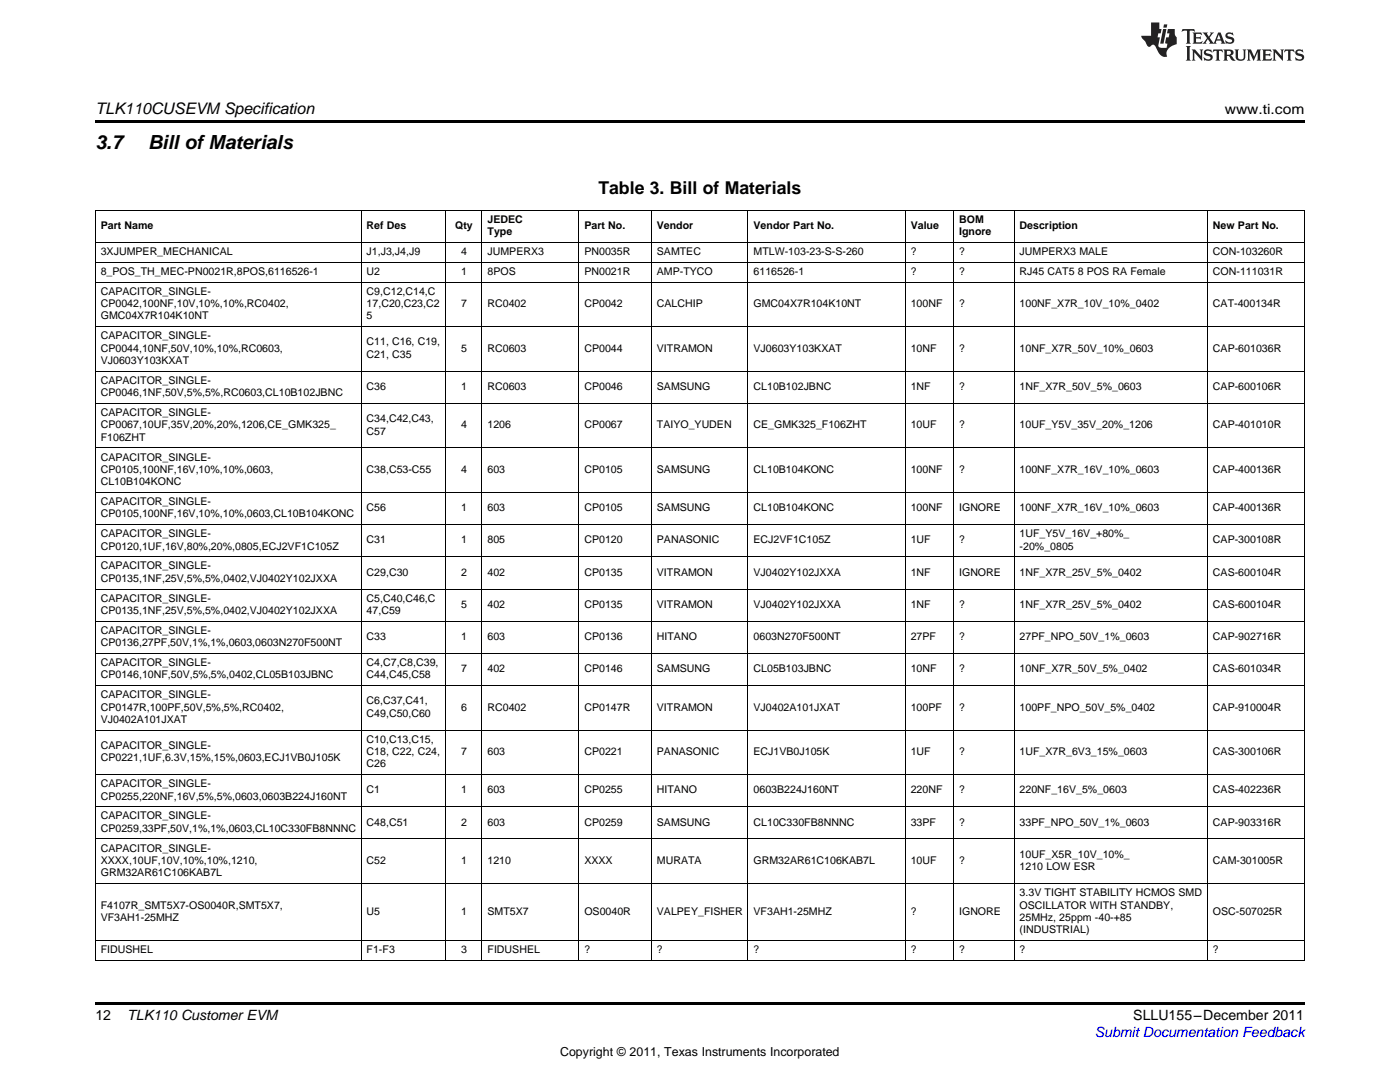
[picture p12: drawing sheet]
<svg xmlns="http://www.w3.org/2000/svg" width="279mm" height="216mm" viewBox="0 0 279 216" stroke-linecap="round" stroke-linejoin="round" font-family="sans-serif">
<defs><g id="words">
<g font-size="3.9">
<text x="19" y="29.6">3.7</text>
<text x="29.6" y="29.6">Bill ofMaterials</text>
</g>
<text font-size="3.5" x="119.4" y="38.7">Table 3. Bill of Materials</text>
<text font-size="3.2" x="19" y="22.7">TLK110CUSEVM Specification</text>
<g font-size="2.8">
<text x="244.4" y="22.7">www.ti.com</text>
<text x="19" y="203.5">12</text>
<text x="25.4" y="203.6">TLK110 Customer EVM</text>
<text x="226.2" y="203.6">SLLU155–December 2011</text>
</g>
<text font-size="2.8" fill="#00f" x="218.5" y="206.9">Submit Documentation Feedback</text>
<text font-size="2.5" x="111.8" y="210.7">Copyright © 2011, Texas Instruments Incorporated</text>
<g font-size="2.1">
<text x="20.1" y="45.7">Part Name</text>
<text x="73.2" y="45.7">Ref Des</text>
<text x="90.8" y="45.7">Qty</text>
<text x="97.3" y="44.5">JEDEC</text>
<text x="97.3" y="47">Type</text>
<text x="116.6" y="45.7">Part No.</text>
<text x="131.1" y="45.7">Vendor</text>
<text x="150.4" y="45.7">Vendor Part No.</text>
<text x="181.8" y="45.7">Value</text>
<text x="191.4" y="44.5">BOM</text>
<text x="191.4" y="47">Ignore</text>
<text x="203.5" y="45.7">Description</text>
<text x="242.1" y="45.7">New Part No.</text>
<text x="20.1" y="50.9">3XJUMPER_MECHANICAL</text>
<text x="73.2" y="50.9">J1,J3,J4,J9</text>
<text x="92" y="50.9">4</text>
<text x="97.3" y="50.9">JUMPERX3</text>
<text x="116.6" y="50.9">PN0035R</text>
<text x="131.1" y="50.9">SAMTEC</text>
<text x="150.4" y="50.9">MTLW-103-23-S-S-260</text>
<text x="181.8" y="50.9">?</text>
<text x="191.4" y="50.9">?</text>
<text x="203.5" y="50.9">JUMPERX3 MALE</text>
<text x="242.1" y="50.9">CON-103260R</text>
<text x="20.1" y="54.9">8_POS_TH_MEC-PN0021R,8POS,6116526-1</text>
<text x="20.1" y="58.8">CAPACITOR_SINGLE-</text>
<text x="73.2" y="54.9">U2</text>
<text x="73.2" y="58.8">C9,C12,C14,C</text>
<text x="92" y="54.9">1</text>
<text x="97.3" y="54.9">8POS</text>
<text x="116.6" y="54.9">PN0021R</text>
<text x="131.1" y="54.9">AMP-TYCO</text>
<text x="150.4" y="54.9">6116526-1</text>
<text x="181.8" y="54.9">?</text>
<text x="191.4" y="54.9">?</text>
<text x="203.5" y="54.9">RJ45 CAT5</text>
<text x="215.1" y="54.9">8 POS RA Female</text>
<text x="242.1" y="54.9">CON-111031R</text>
<text x="20.1" y="61.3">CP0042,100NF,10V,10%,10%,RC0402,</text>
<text x="20.1" y="63.7">GMC04X7R104K10NT</text>
<text x="73.2" y="61.3">17,C20,C23,C2</text>
<text x="73.2" y="63.7">5</text>
<text x="92" y="61.3">7</text>
<text x="97.3" y="61.3">RC0402</text>
<text x="116.6" y="61.3">CP0042</text>
<text x="131.1" y="61.3">CALCHIP</text>
<text x="150.4" y="61.3">GMC04X7R104K10NT</text>
<text x="181.8" y="61.3">100NF</text>
<text x="191.4" y="61.3">?</text>
<text x="203.5" y="61.3">100NF_X7R_10V_10%_0402</text>
<text x="242.1" y="61.3">CAT-400134R</text>
<text x="20.1" y="67.7">CAPACITOR_SINGLE-</text>
<text x="20.1" y="70.2">CP0044,10NF,50V,10%,10%,RC0603,</text>
<text x="73.2" y="68.9">C11, C16, C19,</text>
<text x="73.2" y="71.4">C21, C35</text>
<text x="92" y="70.2">5</text>
<text x="97.3" y="70.2">RC0603</text>
<text x="116.6" y="70.2">CP0044</text>
<text x="131.1" y="70.2">VITRAMON</text>
<text x="150.4" y="70.2">VJ0603Y103KXAT</text>
<text x="181.8" y="70.2">10NF</text>
<text x="191.4" y="70.2">?</text>
<text x="203.5" y="70.2">10NF_X7R_50V_10%_0603</text>
<text x="242.1" y="70.2">CAP-601036R</text>
<text x="20.1" y="72.6">VJ0603Y103KXAT</text>
<text x="20.1" y="76.6">CAPACITOR_SINGLE-</text>
<text x="73.2" y="77.8">C36</text>
<text x="92" y="77.8">1</text>
<text x="97.3" y="77.8">RC0603</text>
<text x="116.6" y="77.8">CP0046</text>
<text x="131.1" y="77.8">SAMSUNG</text>
<text x="150.4" y="77.8">CL10B102JBNC</text>
<text x="181.8" y="77.8">1NF</text>
<text x="191.4" y="77.8">?</text>
<text x="203.5" y="77.8">1NF_X7R_50V_5%_0603</text>
<text x="242.1" y="77.8">CAP-600106R</text>
<text x="20.1" y="79.1">CP0046,1NF,50V,5%,5%,RC0603,CL10B102JBNC</text>
<text x="20.1" y="83">CAPACITOR_SINGLE-</text>
<text x="20.1" y="85.5">CP0067,10UF,35V,20%,20%,1206,CE_GMK325_</text>
<text x="20.1" y="87.9">F106ZHT</text>
<text x="73.2" y="84.2">C34,C42,C43,</text>
<text x="73.2" y="86.7">C57</text>
<text x="92" y="85.5">4</text>
<text x="97.3" y="85.5">1206</text>
<text x="116.6" y="85.5">CP0067</text>
<text x="131.1" y="85.5">TAIYO_YUDEN</text>
<text x="150.4" y="85.5">CE_GMK325_F106ZHT</text>
<text x="181.8" y="85.5">10UF</text>
<text x="191.4" y="85.5">?</text>
<text x="203.5" y="85.5">10UF_Y5V_35V_20%_1206</text>
<text x="242.1" y="85.5">CAP-401010R</text>
<text x="20.1" y="91.9">CAPACITOR_SINGLE-</text>
<text x="20.1" y="94.4">CP0105,100NF,16V,10%,10%,0603,</text>
<text x="73.2" y="94.4">C38,C53-C55</text>
<text x="92" y="94.4">4</text>
<text x="97.3" y="94.4">603</text>
<text x="116.6" y="94.4">CP0105</text>
<text x="131.1" y="94.4">SAMSUNG</text>
<text x="150.4" y="94.4">CL10B104KONC</text>
<text x="181.8" y="94.4">100NF</text>
<text x="191.4" y="94.4">?</text>
<text x="203.5" y="94.4">100NF_X7R_16V_10%_0603</text>
<text x="242.1" y="94.4">CAP-400136R</text>
<text x="20.1" y="96.8">CL10B104KONC</text>
<text x="20.1" y="100.8">CAPACITOR_SINGLE-</text>
<text x="20.1" y="103.3">CP0105,100NF,16V,10%,10%,0603,CL10B104KONC</text>
<text x="20.1" y="107.2">CAPACITOR_SINGLE-</text>
<text x="73.2" y="102">C56</text>
<text x="92" y="102">1</text>
<text x="97.3" y="102">603</text>
<text x="116.6" y="102">CP0105</text>
<text x="131.1" y="102">SAMSUNG</text>
<text x="150.4" y="102">CL10B104KONC</text>
<text x="181.8" y="102">100NF</text>
<text x="191.4" y="102">IGNORE</text>
<text x="203.5" y="102">100NF_X7R_16V_10%_0603</text>
<text x="203.5" y="107.2">1UF_Y5V_16V_+80%_</text>
<text x="242.1" y="102">CAP-400136R</text>
<text x="20.1" y="109.7">CP0120,1UF,16V,80%,20%,0805,ECJ2VF1C105Z</text>
<text x="20.1" y="113.6">CAPACITOR_SINGLE-</text>
<text x="73.2" y="108.4">C31</text>
<text x="92" y="108.4">1</text>
<text x="97.3" y="108.4">805</text>
<text x="116.6" y="108.4">CP0120</text>
<text x="131.1" y="108.4">PANASONIC</text>
<text x="150.4" y="108.4">ECJ2VF1C105Z</text>
<text x="181.8" y="108.4">1UF</text>
<text x="191.4" y="108.4">?</text>
<text x="203.5" y="109.7">-20%_0805</text>
<text x="242.1" y="108.4">CAP-300108R</text>
<text x="20.1" y="116.1">CP0135,1NF,25V,5%,5%,0402,VJ0402Y102JXXA</text>
<text x="73.2" y="114.9">C29,C30</text>
<text x="92" y="114.9">2</text>
<text x="97.3" y="114.9">402</text>
<text x="116.6" y="114.9">CP0135</text>
<text x="131.1" y="114.9">VITRAMON</text>
<text x="150.4" y="114.9">VJ0402Y102JXXA</text>
<text x="181.8" y="114.9">1NF</text>
<text x="191.4" y="114.9">IGNORE</text>
<text x="203.5" y="114.9">1NF_X7R_25V_5%_0402</text>
<text x="242.1" y="114.9">CAS-600104R</text>
<text x="20.1" y="120.1">CAPACITOR_SINGLE-</text>
<text x="20.1" y="122.5">CP0135,1NF,25V,5%,5%,0402,VJ0402Y102JXXA</text>
<text x="73.2" y="120.1">C5,C40,C46,C</text>
<text x="73.2" y="122.5">47,C59</text>
<text x="92" y="121.3">5</text>
<text x="97.3" y="121.3">402</text>
<text x="116.6" y="121.3">CP0135</text>
<text x="131.1" y="121.3">VITRAMON</text>
<text x="150.4" y="121.3">VJ0402Y102JXXA</text>
<text x="181.8" y="121.3">1NF</text>
<text x="191.4" y="121.3">?</text>
<text x="203.5" y="121.3">1NF_X7R_25V_5%_0402</text>
<text x="242.1" y="121.3">CAS-600104R</text>
<text x="20.1" y="126.5">CAPACITOR_SINGLE-</text>
<text x="20.1" y="128.9">CP0136,27PF,50V,1%,1%,0603,0603N270F500NT</text>
<text x="73.2" y="127.7">C33</text>
<text x="92" y="127.7">1</text>
<text x="97.3" y="127.7">603</text>
<text x="116.6" y="127.7">CP0136</text>
<text x="131.1" y="127.7">HITANO</text>
<text x="150.4" y="127.7">0603N270F500NT</text>
<text x="181.8" y="127.7">27PF</text>
<text x="191.4" y="127.7">?</text>
<text x="203.5" y="127.7">27PF_NPO_50V_1%_0603</text>
<text x="242.1" y="127.7">CAP-902716R</text>
<text x="20.1" y="132.9">CAPACITOR_SINGLE-</text>
<text x="20.1" y="135.4">CP0146,10NF,50V,5%,5%,0402,CL05B103JBNC</text>
<text x="73.2" y="132.9">C4,C7,C8,C39,</text>
<text x="73.2" y="135.4">C44,C45,C58</text>
<text x="92" y="134.1">7</text>
<text x="97.3" y="134.1">402</text>
<text x="116.6" y="134.1">CP0146</text>
<text x="131.1" y="134.1">SAMSUNG</text>
<text x="150.4" y="134.1">CL05B103JBNC</text>
<text x="181.8" y="134.1">10NF</text>
<text x="191.4" y="134.1">?</text>
<text x="203.5" y="134.1">10NF_X7R_50V_5%_0402</text>
<text x="242.1" y="134.1">CAS-601034R</text>
<text x="20.1" y="139.3">CAPACITOR_SINGLE-</text>
<text x="20.1" y="141.8">CP0147R,100PF,50V,5%,5%,RC0402,</text>
<text x="73.2" y="140.5">C6,C37,C41,</text>
<text x="73.2" y="143">C49,C50,C60</text>
<text x="92" y="141.8">6</text>
<text x="97.3" y="141.8">RC0402</text>
<text x="116.6" y="141.8">CP0147R</text>
<text x="131.1" y="141.8">VITRAMON</text>
<text x="150.4" y="141.8">VJ0402A101JXAT</text>
<text x="181.8" y="141.8">100PF</text>
<text x="191.4" y="141.8">?</text>
<text x="203.5" y="141.8">100PF_NPO_50V_5%_0402</text>
<text x="242.1" y="141.8">CAP-910004R</text>
<text x="20.1" y="144.3">VJ0402A101JXAT</text>
<text x="20.1" y="149.4">CAPACITOR_SINGLE-</text>
<text x="73.2" y="148.2">C10,C13,C15,</text>
<text x="20.1" y="151.9">CP0221,1UF,6.3V,15%,15%,0603,ECJ1VB0J105K</text>
<text x="73.2" y="150.7">C18, C22, C24,</text>
<text x="73.2" y="153.1">C26</text>
<text x="92" y="150.7">7</text>
<text x="97.3" y="150.7">603</text>
<text x="116.6" y="150.7">CP0221</text>
<text x="131.1" y="150.7">PANASONIC</text>
<text x="150.4" y="150.7">ECJ1VB0J105K</text>
<text x="181.8" y="150.7">1UF</text>
<text x="191.4" y="150.7">?</text>
<text x="203.5" y="150.7">1UF_X7R_6V3_15%_0603</text>
<text x="242.1" y="150.7">CAS-300106R</text>
<text x="20.1" y="157.1">CAPACITOR_SINGLE-</text>
<text x="20.1" y="159.6">CP0255,220NF,16V,5%,5%,0603,0603B224J160NT</text>
<text x="73.2" y="158.3">C1</text>
<text x="92" y="158.3">1</text>
<text x="97.3" y="158.3">603</text>
<text x="116.6" y="158.3">CP0255</text>
<text x="131.1" y="158.3">HITANO</text>
<text x="150.4" y="158.3">0603B224J160NT</text>
<text x="181.8" y="158.3">220NF</text>
<text x="191.4" y="158.3">?</text>
<text x="203.5" y="158.3">220NF_16V_5%_0603</text>
<text x="242.1" y="158.3">CAS-402236R</text>
<text x="20.1" y="163.5">CAPACITOR_SINGLE-</text>
<text x="20.1" y="166">CP0259,33PF,50V,1%,1%,0603,CL10C330FB8NNNC</text>
<text x="73.2" y="164.7">C48,C51</text>
<text x="92" y="164.7">2</text>
<text x="97.3" y="164.7">603</text>
<text x="116.6" y="164.7">CP0259</text>
<text x="131.1" y="164.7">SAMSUNG</text>
<text x="150.4" y="164.7">CL10C330FB8NNNC</text>
<text x="181.8" y="164.7">33PF</text>
<text x="191.4" y="164.7">?</text>
<text x="203.5" y="164.7">33PF_NPO_50V_1%_0603</text>
<text x="242.1" y="164.7">CAP-903316R</text>
<text x="20.1" y="169.9">CAPACITOR_SINGLE-</text>
<text x="20.1" y="172.4">XXXX,10UF,10V,10%,10%,1210,</text>
<text x="73.2" y="172.4">C52</text>
<text x="92" y="172.4">1</text>
<text x="97.3" y="172.4">1210</text>
<text x="116.6" y="172.4">XXXX</text>
<text x="131.1" y="172.4">MURATA</text>
<text x="150.4" y="172.4">GRM32AR61C106KAB7L</text>
<text x="181.8" y="172.4">10UF</text>
<text x="191.4" y="172.4">?</text>
<text x="203.5" y="171.2">10UF_X5R_10V_10%_</text>
<text x="203.5" y="173.6">1210 LOW ESR</text>
<text x="242.1" y="172.4">CAM-301005R</text>
<text x="20.1" y="174.9">GRM32AR61C106KAB7L</text>
<text x="203.5" y="178.8">3.3V TIGHT STABILITY HCMOS SMD</text>
<text x="20.1" y="181.3">F4107R_SMT5X7-OS0040R,SMT5X7,</text>
<text x="20.1" y="183.8">VF3AH1-25MHZ</text>
<text x="73.2" y="182.5">U5</text>
<text x="92" y="182.5">1</text>
<text x="97.3" y="182.5">SMT5X7</text>
<text x="116.6" y="182.5">OS0040R</text>
<text x="131.1" y="182.5">VALPEY_FISHER</text>
<text x="150.4" y="182.5">VF3AH1-25MHZ</text>
<text x="181.8" y="182.5">?</text>
<text x="191.4" y="182.5">IGNORE</text>
<text x="203.5" y="181.3">OSCILLATOR WITH STANDBY,</text>
<text x="203.5" y="183.8">25MHz, 25ppm -40-+85</text>
<text x="242.1" y="182.5">OSC-507025R</text>
<text x="20.1" y="190.2">FIDUSHEL</text>
<text x="73.2" y="190.2">F1-F3</text>
<text x="92" y="190.2">3</text>
<text x="97.3" y="190.2">FIDUSHEL</text>
<text x="116.6" y="190.2">?</text>
<text x="131.1" y="190.2">?</text>
<text x="150.4" y="190.2">?</text>
<text x="181.8" y="190.2">?</text>
<text x="191.4" y="190.2">?</text>
<text x="203.5" y="186.2">(INDUSTRIAL)</text>
<text x="203.5" y="190.2">?</text>
<text x="242.1" y="190.2">?</text>
</g>
</g></defs>
<g fill="#231f20">
<path d="M236 5.8l-.1 .6 .4-.3h.6v.2v2.1l-.2 .3h.9l-.2-.3v-2.1l.1-.2h.5l.5 .3-.2-.6zM238 6.5l.2 .4v1.5l-.2 .3h1.8l.2-.5a1.04 1.04 0 0 1-1.3 .1v-.6h.6l.3 .2v-.7l-.3 .2h-.6v-.6h.8l.4 .2-.2-.5zM240 6.5l.9 1.1-.9 1.1h.8l-.2-.2 .4-.7 .5 .7-.2 .2h1.5l-.2-.2 .2-.4h.9l.1 .4-.2 .2h1l-.3-.3-.7-1.9h-.5l-.9 2.1-.8-1.1 .9-1h-.8l.1 .3-.4 .5-.3-.6 .1-.2zM243.2 6.9l.4 .9h-.7zM244.8 6.6a.63 .63 0 0 0-.2 .7 .63 .63 0 0 0 .6 .4l.6 .2 .1 .2a.75 .75 0 0 1-.7 .4 .75 .75 0 0 1-.6-.5l.1 .7 .1-.1a1.11 1.11 0 0 0 1.5-.5 1.13 1.13 0 0 0-1.2-.9l-.1-.3a1.04 1.04 0 0 1 1.2 .2l-.2-.6-.2 .1-.4-.1zM236.7 9.2l.2 .3v2.2l-.2 .4h1l-.3-.4v-2.2l.3-.3zM237.8 9.9l.3 .3v1.5l-.3 .4h.8l-.2-.4v-1.3l1.5 1.7v-1.9l.2-.3h-.7l.2 .3v.9l-1.1-1.2zM240.5 10a.62 .62 0 0 0-.2 .7 .62 .62 0 0 0 .6 .4l.6 .2 .1 .2a.76 .76 0 0 1-.7 .4 .76 .76 0 0 1-.7-.5l.2 .7 .1-.1a1.11 1.11 0 0 0 1.5-.6 1.13 1.13 0 0 0-1.2-.8l-.1-.3a1.04 1.04 0 0 1 1.2 .1l-.2-.5-.2 .1-.5-.2zM242.2 9.9l-.2 .6a.61 .61 0 0 1 .8-.3v1.5l-.2 .4h.9l-.2-.4v-1.5a.63 .63 0 0 1 .7 .3l-.1-.6zM244.1 9.9l.3 .3v1.5l-.3 .4h1l-.2-.2-.1-.7 .6 .2a.76 .76 0 0 0 1.2 .6l-1-.9a.58 .58 0 0 0 .6-.6 .58 .58 0 0 0-.5-.6zM244.9 10.2l.1-.1a.45 .45 0 0 1 .5 .1 .45 .45 0 0 1 .1 .5l-.8 .2zM246.4 9.9l.2 .2a2.17 2.17 0 0 0 .3 1.9 .99 .99 0 0 0 1.6-.7v-1.1l.2-.3h-.7l.2 .2a1.92 1.92 0 0 1-.2 1.7 .6 .6 0 0 1-.9-.5v-1.1l.2-.3zM248.9 9.9l.2 .3v1.5l-.2 .4h.7l-.2-.4v-1.4l.8 1.8 .8-1.8v1.4l-.2 .4h.9l-.2-.4v-1.5l.2-.3h-.8l-.6 1.4-.6-1.4zM251.9 9.9l.2 .3v1.5l-.2 .4h1.8l.1-.6a1.04 1.04 0 0 1-1.2 .2v-.6h.5l.4 .1v-.6l-.4 .2h-.5v-.6h.8l.3 .2-.1-.5zM254 9.9l.2 .3v1.5l-.2 .4h.7l-.2-.4v-1.3l1.5 1.7v-1.9l.2-.3h-.7l.2 .3v.9l-1.1-1.2zM256.4 9.9l-.1 .6a.61 .61 0 0 1 .7-.3l.1 1.5-.3 .4h1l-.3-.4 .1-1.5a.63 .63 0 0 1 .7 .3l-.1-.6zM258.7 10a.62 .62 0 0 0-.2 .7 .62 .62 0 0 0 .6 .4l.6 .2 .1 .2a.76 .76 0 0 1-.7 .4 .76 .76 0 0 1-.6-.5l.1 .7 .1-.1a1.11 1.11 0 0 0 1.6-.6 1.13 1.13 0 0 0-1.3-.8l-.1-.3a1.04 1.04 0 0 1 1.2 .1l-.1-.5-.2 .1-.5-.2z"/>
<path d="M229.7 4.5v2.6h-1.9v.4l.8 .9a.91 .91 0 0 0 1 .9 .56 .56 0 0 1 .5-.4 .56 .56 0 0 1 .5 .3l.4 .8a1.53 1.53 0 0 0 1.9 1.3 1.54 1.54 0 0 1 1-2.1l.9-.4v-1.4a1.52 1.52 0 0 1-.4-1.6h-1.3l-.2 .9h.5l-.2 .8h-.5l-.1 .9v.2l.4 .1-.2 .9a1.93 1.93 0 0 1-1.6-.3l.3-1.8h-.5l.2-.8h.4l.2-.9h-.4v-1.3zM232.1 5.8l-.6 2.9h.7l.6-2.9zM232.3 4.9l-.1 .6h.6l.2-.6z"/>
</g>
<path d="M19 24h241.3v.6h-241.3zM19 200h241.3v.6h-241.3z" fill="#000"/>
<g fill="none" stroke="#000" stroke-width=".2">
<path d="M19 56.3h241.3M19 52.3h241.3M19 48.4h241.3M19 42h241.3M19.1 42v149.7M72.1 42v149.7M89 42v149.7M96.2 42v149.7M115.5 42v149.7M130 42v149.7M149.3 42v149.7M180.6 42v149.7"/>
<path d="M190.3 42v149.7M202.4 42v149.7M241 42v149.7M260.3 42v149.7M19 74.1h241.3M19 65.2h241.3M19 98.3h241.3M19 89.4h241.3M19 80.5h241.3M19 117.5h241.3M19 111.1h241.3M19 104.7h241.3"/>
<path d="M19 136.8h241.3M19 130.4h241.3M19 123.9h241.3M19 154.6h241.3M19 145.7h241.3M19 176.3h241.3M19 167.4h241.3M19 161h241.3M19 191.6h241.3M19 187.7h241.3"/>
</g>
<use href="#words"/>
</svg>
